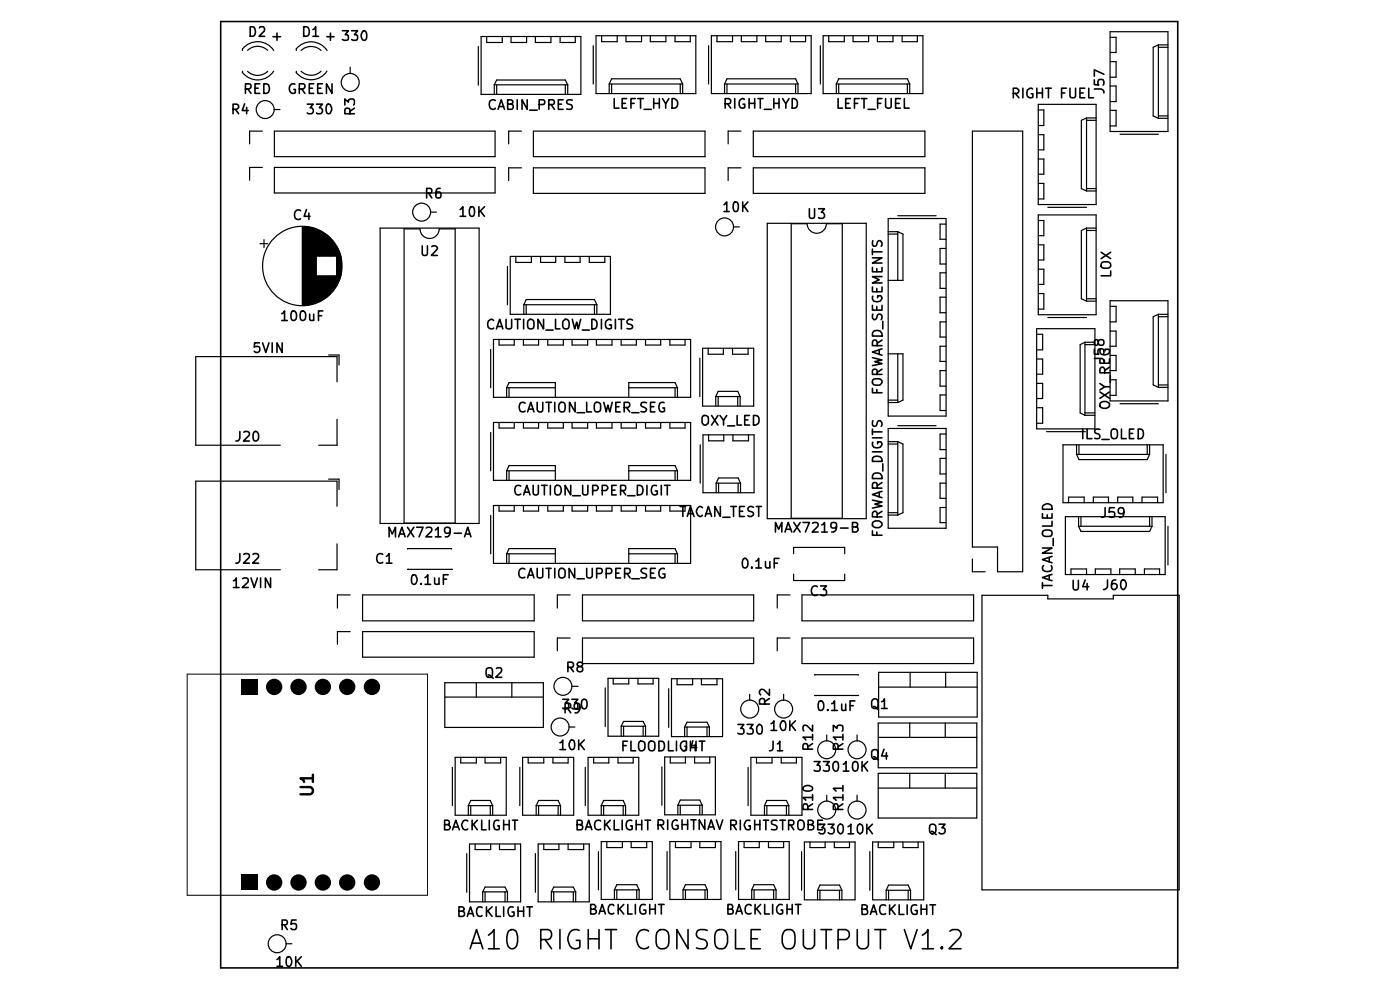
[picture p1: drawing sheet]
<svg xmlns="http://www.w3.org/2000/svg" width="297mm" height="210mm" viewBox="0 0 297 210" stroke-linecap="round" stroke-linejoin="round" font-family="sans-serif">
<g fill="none" stroke="#000" stroke-width=".34">
<path d="M46.8 4.6h203v200.7h-203zM52.1 18.9h.7a.56 .56 0 0 0 .5-.6 .56 .56 0 0 0-.5-.5h-.7v2M52.6 18.9l.7 .9M53.1 5.7h.4a1.15 1.15 0 0 1 .5 1.7l-.2 .2-.7 .1zM54.1 18.7h.7M55 5.9l.3-.2h.5a.65 .65 0 0 1 .2 .9l-1.1 1.1h1.2M55.1 17.8h-1v2h1M56 17.8a1.07 1.07 0 0 1 1.1 .6 1.07 1.07 0 0 1-.4 1.3l-.7 .1zM57.9 7.8h1.6M58.8 7v1.5M62.6 17.9a1.01 1.01 0 0 0-1.3 .7 1.01 1.01 0 0 0 .8 1.2l.6-.2v-.6h-.4M63.5 18.9h.8a.63 .63 0 0 0 .2-1l-1-.1v2"/>
<path d="M64 18.9l.7 .9M64.4 5.7h.5a1.15 1.15 0 0 1 .5 1.7l-.5 .3h-.5zM65.6 18.7h.7M66.4 6.3l.4-.3 .2-.3v2M66.4 7.7h1.2M66.5 17.8h-.9v2h.9M67.4 18.7h.7M68.4 17.8h-1v2h1M69.3 7.8h1.6M70.1 7v1.5M70.4 17.8v2l-1.1-2v2M72.6 6.5h1.3l-.7 .9 .6 .1v.9l-.2 .1-1-.1"/>
<path d="M74.6 6.5h1.3l-.7 .9 .6 .1v.9l-.3 .1-.9-.1M77.1 6.5h.3a1.38 1.38 0 0 1 0 2 1.08 1.08 0 0 1-.9-.9 1.08 1.08 0 0 1 .6-1.1zM215 19.8l.9-.1 .3-.6-.5-.4h-.7v2M215.4 19.8l.8 .9M217 18.7v2M219 18.9l-.1-.2a1.05 1.05 0 0 0-1 .9 1.05 1.05 0 0 0 .6 1.1l.6-.1v-.7h-.3M220 18.7v2M220 19.7h1.1M221.1 18.7v2M221.8 18.7h1.2M222.4 18.7v2M225.2 19.7h.7"/>
<path d="M226.2 18.7h-1v2M227 18.7v1.7l.4 .3h.6l.2-.3v-1.7M229.1 19.7h.7M230.1 18.7h-1v2h1M231 18.7v2h1M232.2 18.9h1.4a.71 .71 0 0 1 .6 .8M232.2 16.9v1l.9 .1-.2-.2v-.5a.73 .73 0 0 1 1.1-.4l.2 .4v.5l-.2 .2M234.2 15.7l-2-.9v1.4M49.4 23.2h.8l.2-.2a.48 .48 0 0 0 .1-.7l-.3-.2h-.8v2M50 23.2l.6 .9M51.9 22l-.5 1.4h1.3M52.3 22.8v1.3"/>
<path d="M65.2 22.1h1.3l-.7 .8h.4l.3 .4-.2 .7-.3 .1h-.6l-.2-.1M67.1 22.1h1.3l-.7 .8h.5l.2 .4-.2 .7-.2 .1h-.6l-.3-.1M69.3 22.3l.3-.2a.46 .46 0 0 1 .6 .4 1.32 1.32 0 0 1-.4 1.6 .46 .46 0 0 1-.5-.4l-.1-.8zM73.1 22.3v-1.3l.8 .7 .1-.5 .3-.2h.5l.3 .2a1.02 1.02 0 0 1-.1 1.1M74.2 24.1v-.8a.63 .63 0 0 0-1-.2l-.1 1h2.1M75.2 22.9l-1 .7M93.4 40h-.4a1.35 1.35 0 0 0-.5 1.8l.3 .2 .6-.1 .2-.8-.4-.4-.6 .1-.1 .3M105.1 21.3a.82 .82 0 0 0-1 0 .82 .82 0 0 0-.3 1 .81 .81 0 0 0 .3 .8 .81 .81 0 0 0 .9 0l.1-.2M105.7 23.2l.6-2 .7 2M105.8 22.6h1M107.7 22.1h.7l.3-.2v-.6l-.3-.1h-.7v2l1-.1a.69 .69 0 0 0 0-.9l-.3-.1M109.7 21.2v2"/>
<path d="M111.8 21.2v2l-1.1-2v2M112.3 23.4h1.7M114.4 22.2l1-.1 .2-.3-.1-.5-.4-.1h-.7v2M116.4 22.2l1-.1 .2-.3-.1-.5-.2-.1h-.9v2M116.9 22.2l.7 1M118.4 22.1h.7M119.5 21.2h-1.1v2h1.1M121.4 21.2a.86 .86 0 0 0-1.2 .3 .46 .46 0 0 0 .4 .6l.6 .2 .2 .5a.79 .79 0 0 1-1.2 .3M130.3 20.9v2h1M132 21.9h.7M132.9 20.9h-.9v2h.9M133.9 21.9h.6"/>
<path d="M134.8 20.9h-.9v2M135.3 20.9h1.2M135.9 20.9v2M136.6 23.2h1.6M138.7 21.9h1.2M138.7 20.9v2M139.9 20.9v2M140.5 20.9l.7 1.1 .7-1.1M141.2 22v.9M142.6 20.9a1.03 1.03 0 0 1 1.2 1 1.03 1.03 0 0 1-1.2 1zM153.8 22h.8a.56 .56 0 0 0 .4-.5 .56 .56 0 0 0-.4-.6h-.8v2M154.3 22l.7 .9"/>
<path d="M155.9 20.9v2M157.9 21.1l-.2-.2a1.05 1.05 0 0 0-.9 .9 1.05 1.05 0 0 0 .7 1.1l.5-.1v-.7h-.4M158.9 21.9h1.2M158.9 20.9v2M160.1 20.9v2M160.8 20.9h1.1M161.3 20.9v2M162.1 23.2h1.6M164.2 21.9h1.1M164.2 20.9v2M165.3 20.9v2M166 20.9l.7 1.1 .7-1.1"/>
<path d="M166.7 22v.9M168.1 20.9a1.05 1.05 0 0 1 1 .8 1.05 1.05 0 0 1-.6 1.2h-.4zM177.8 20.9v2h.9M179.4 21.9h.7M180.4 20.9h-1v2h1M181.3 21.9h.6M182.3 20.9h-1v2M182.7 20.9h1.2M183.3 20.9v2M184.1 23.2h1.6M186.2 21.9h.7M187.1 20.9h-.9v2"/>
<path d="M187.9 20.9v1.7a.67 .67 0 0 0 1.2 0v-1.7M190 21.9h.8M191 20.9h-1v2h1M191.9 20.9v2h1M63.8 44.7a.84 .84 0 0 0-1.1 0 .84 .84 0 0 0-.2 1l.2 .6a.82 .82 0 0 0 1.1 .1M65 44.4l-.5 1.5h1.3M65.5 45.2v1.4M89.6 52.2v1.6l.3 .4 .7-.2 .1-1.8M90.5 41l.9-.1 .2-.3-.1-.5-.2-.1h-.8v2M90.9 41l.7 1M91.6 52.3l.3-.1h.5l.2 .1 .2 .4-1.3 1.5h1.3M97.6 44.4l.6-.5v2"/>
<path d="M97.6 45.9h1.2M99.7 44l.3-.1a.46 .46 0 0 1 .6 .4v1.2l-.2 .3-.4 .1-.3-.2-.1-.6zM101.6 43.9v2M101.9 44.7l.9 1.2M102.8 43.9l-1.2 1.1M153.6 43.4l.6-.6v2.1M153.6 44.9h1.1M155.7 43l.5-.2a1.38 1.38 0 0 1 0 2.1 .46 .46 0 0 1-.6-.5l-.1-.8zM157.6 42.8v2.1M157.8 43.7l.9 1.2M158.7 42.8l-1.1 1.2M171.7 44.3v1.7l.3 .3h.5l.3-.3v-1.7"/>
<path d="M173.6 44.3h1.3l-.7 .7 .5 .1 .2 .4v.5l-.4 .3h-.6l-.3-.2M185.1 56.7v1h2v-1M185.1 54.7h2l-2 1.1h2M185.1 52.8v1.2M185.1 53.4h2M185.2 51.1a.86 .86 0 0 0 .2 1.1 .46 .46 0 0 0 .6-.4l.3-.7h.4l.4 .4v.5l-.2 .2M186 57v.7M187.1 58.7h-2l1.4 .6-1.4 .7h2M233.6 53.5l2 1.4M233.8 55.6a1.39 1.39 0 0 1 1.8 .4l-.1 .6a1.42 1.42 0 0 1-1.9-.1v-.5zM235.6 57.5v1h-2M235.6 53.5l-2 1.4"/>
<path d="M55 72.7h-1l-.1 1 .4-.2 .6 .1 .2 .2-.1 .7-.3 .3h-.4l-.4-.3M55.7 72.7l.7 2.1 .7-2.1M57.7 72.7v2.1M59.8 66.5l.4-.2 .2-.3v2M59.8 68h1.2M59.9 72.7v2.1l-1.1-2.1v2.1M61.9 66.1l.3-.1a1.08 1.08 0 0 1 .7 1 1.08 1.08 0 0 1-.7 1l-.3-.2-.2-.6zM63.9 66h.3a1.08 1.08 0 0 1 .7 1 1.08 1.08 0 0 1-.7 1l-.4-.2-.1-.6v-.5zM65.7 66.6l.1 1.3 .5 .1 .2-.2M66.5 66.6v1.4M67.6 67h.6M68.5 66h-.9v2"/>
<path d="M104.7 68l-.3-.3a1.05 1.05 0 0 0-.9 .9 1.05 1.05 0 0 0 .6 1.2l.6-.2M105.3 69.8l.7-2.1 .7 2.1M105.5 69.3h1M107.4 67.7v1.7l.4 .4 .6-.1 .1-.3v-1.7M109.2 67.7h1.2M109.8 67.7v2.1M111.1 67.7v2.1M112 68.1a.67 .67 0 0 1 .8-.4 .67 .67 0 0 1 .5 .7l-.1 1.1a.71 .71 0 0 1-.8 .3 .71 .71 0 0 1-.5-.7zM115.3 67.7v2.1l-1.2-2.1v2.1M115.8 70h1.5M117.9 67.7v2.1h.9M119.5 68.1l.4-.4h.4a1.34 1.34 0 0 1 0 2.1 .73 .73 0 0 1-.9-.7z"/>
<path d="M121.4 67.7l.5 2.1 .4-1.5 .4 1.5 .5-2.1M123.5 70h1.5M125.6 67.7a1.05 1.05 0 0 1 1 .9 1.05 1.05 0 0 1-.6 1.2h-.4zM127.6 67.7v2.1M129.6 67.9l-.1-.2a1.05 1.05 0 0 0-1.1 .9 1.05 1.05 0 0 0 .7 1.2l.6-.2v-.7h-.4M130.6 67.7v2.1M131.2 67.7h1.2M131.8 67.7v2.1M134.2 67.9a.73 .73 0 0 0-1.1 .1l-.1 .2a.46 .46 0 0 0 .4 .5l.7 .3 .1 .4-.4 .4-.8-.1M185.1 75.9l2 .5-1.5 .3 1.5 .4-2 .5M185.1 64.8v1h2v-1M185.1 60.9v1h2v-1"/>
<path d="M185.2 66.6l-.1 .8 .3 .4h.2a1.03 1.03 0 0 0 .6-1l.5-.2 .4 .4-.2 .8M185.2 62.8a.85 .85 0 0 0 .1 1 .85 .85 0 0 0 .9 .2l.6-.2 .3-.5-.2-.6h-.7v.5M185.3 70.3l.6-.2 .9 .2 .3 .5v.5h-2v-.5zM186 61.2v.7M186 65v.8M186.1 79.4l-.1-.9-.2-.2-.6 .1-.1 .3v.7h2M186.1 73.3v-.7l-.2-.4h-.7l-.1 .4v.7h2M186.5 74.2v1M187.1 74l-2 .7 2 .7M187.1 78.3l-1 .7M187.1 72.1l-1 .7M187.3 68.2v1.6"/>
<path d="M232.2 76l1.7 .1 .3 .7M232.2 74.1v1l.9 .1-.2-.4 .1-.6 .3-.2 .7 .1 .2 .3-.2 .8M233 72.5a.63 .63 0 0 1 1.1-.3 .63 .63 0 0 1-.3 1h-.4a.95 .95 0 0 1-.5-1l-.2-.2-.4 .1a.64 .64 0 0 0-.2 .7 .64 .64 0 0 0 .6 .4l.3-.4M233.3 76.1v.9h2.1v-.9M233.4 74.2a.73 .73 0 0 0 .4 1l.6 .1a.85 .85 0 0 0 1-.9l-.3-.3h-.7v.3M234.3 76.4v.6M234.4 79.1l-.1-1-.3-.2h-.3l-.4 .4v.8h2.1M235.4 77.9l-1 .7M235.5 79.6v1.5M50.9 91.5v1.5a.71 .71 0 0 1-.9 .6M51.7 91.7l.3-.2h.5l.3 .2 .1 .4-1.3 1.5h1.3M53.8 91.7l.4-.2a1.08 1.08 0 0 1 .7 1 1.08 1.08 0 0 1-.7 1.1l-.4-.2-.1-.6z"/>
<path d="M111.4 85.5l-.2-.1a.73 .73 0 0 0-.7 0 .73 .73 0 0 0-.4 .8v.3a.76 .76 0 0 0 .4 .8 .76 .76 0 0 0 .9-.1M111.9 87.4l.7-2.1 .7 2.1M112.2 86.8h.9M114 85.3v1.6l.4 .5 .7-.2v-1.9M115.8 85.3h1.2M116.4 85.3v2.1M117.7 85.3v2.1M118.7 85.6l.3-.3 .6 .1a1.42 1.42 0 0 1-.1 2l-.6-.1a1.37 1.37 0 0 1-.2-1.7zM122 85.3v2.1l-1.2-2.1v2.1M122.4 87.5h1.6M124.5 85.3v2.1h1M126.2 85.6l.1-.2a.82 .82 0 0 1 1 .2 1.53 1.53 0 0 1-.2 1.7h-.8a1.84 1.84 0 0 1-.1-1.7z"/>
<path d="M128.1 85.3l.5 2.1 .3-1.5 .5 1.5 .5-2.1M130.6 86.3h.7M131.6 85.3h-1v2.1h1M132.4 86.4h.9a.63 .63 0 0 0 .1-1l-1-.1v2.1M132.9 86.4l.7 1M134 87.5h1.5M137.2 85.4l-.9-.1-.2 .2-.1 .4 .3 .4a.93 .93 0 0 1 .9 .6l-.5 .5-.7-.1M138 86.3h.7M138.9 85.3h-.9v2.1h.9M140.9 85.4a.73 .73 0 0 0-.8 0 .73 .73 0 0 0-.3 .8v.3a.72 .72 0 0 0 .3 .8 .72 .72 0 0 0 .9-.1v-.7h-.4M149 88.4l.2-.2a.82 .82 0 0 1 1 .2 1.39 1.39 0 0 1-.4 1.8h-.5a1.52 1.52 0 0 1-.3-1.8zM151 88.1l1.3 2.1"/>
<path d="M152.3 88.1l-1.3 2.1M152.7 88.1l.8 1.1 .7-1.1M153.5 89.2v1M154.3 90.3h1.6M156.4 88.1v2.1h.9M158 89.1h.7M159 88.1h-1v2.1h1M159.8 88.1a1.05 1.05 0 0 1 1.3 .8 1.05 1.05 0 0 1-.7 1.3h-.6zM185.1 82.4v.9h2M185.1 91v1.2M185.1 95.8h2M185.1 92.9h2"/>
<path d="M185.1 91.6h2M185.2 80.6a1.5 1.5 0 0 1 1.9 .2 .89 .89 0 0 1-.7 .9h-.6a.72 .72 0 0 1-.6-1.1zM185.2 97.1a1.13 1.13 0 0 1 1.2-.3 1.13 1.13 0 0 1 .7 1.1h-2zM185.2 93.8a.85 .85 0 0 0 .1 .9 .85 .85 0 0 0 .9 .3l.6-.2 .3-.5-.2-.6h-.7v.4M185.2 89.2a.86 .86 0 0 0 .2 1.2 .46 .46 0 0 0 .6-.4l.3-.7 .4-.1 .4 .5v.5l-.2 .2M186 82.6v.7M187.3 98.4v1.5M229.7 91v2M230.6 91v2h1M233.3 81.4l1.1 .6-1.1 .7M233.3 91.1h-.9l-.2 .3 .2 .5a.86 .86 0 0 1 .9 .7l-.3 .4h-.8M233.3 83.1l2.1 1.4"/>
<path d="M233.6 85.3a1.27 1.27 0 0 1 1.8 .4 .73 .73 0 0 1-.7 .9h-.7l-.6-.3-.1-.6zM233.8 93.2h1.5M234.4 82h1M235.4 83.1l-2.1 1.4M235.8 91.3a.71 .71 0 0 1 .8-.3 .71 .71 0 0 1 .5 .7v.7a.68 .68 0 0 1-.7 .7 .68 .68 0 0 1-.7-.7zM237.9 91v2h1M239.6 91.9h.7M240.5 91h-.9v2h.9M241.5 91a1.02 1.02 0 0 1 1 .5 1.02 1.02 0 0 1-.1 1.2l-.2 .3h-.7zM50.9 117.4v1.5a.71 .71 0 0 1-.9 .6M51.7 117.6l.3-.2h.5l.3 .2 .1 .4-1.3 1.5h1.3M53.7 117.6l.2-.2h.5l.4 .2 .1 .4-1.3 1.5h1.3"/>
<path d="M81.2 117.6a.84 .84 0 0 0-1 0 .84 .84 0 0 0-.3 1 .78 .78 0 0 0 .4 .8 .78 .78 0 0 0 .9-.1M82 118l.5-.6v2.1M82 119.5h1.1M82.5 113.9v-2.1l.7 1.5 .7-1.5v2.1M84.6 113.9l.7-2.1 .6 2.1M84.7 113.3h1.1M86.4 111.8l1.4 2.1M87.8 111.8l-1.4 2.1M88.4 111.8h1.3l-.8 2.1M90.4 112l.3-.2h.5a.51 .51 0 0 1 .4 .4 .51 .51 0 0 1-.1 .5l-1.2 1.2h1.3M92.4 112.4l.6-.6v2.1M92.4 113.9h1.2"/>
<path d="M95.5 112.7a.62 .62 0 0 1-.6 .4 .62 .62 0 0 1-.6-.4l.1-.7a.72 .72 0 0 1 1.1 .2 1.47 1.47 0 0 1-.4 1.6l-.6 .1M96.3 113.1h1.6M98.5 113.9l.7-2.1 .7 2.1M98.8 113.3h.9M110.5 103.1l-.2-.1a.73 .73 0 0 0-.8 .1 .73 .73 0 0 0-.3 .7v.3a.76 .76 0 0 0 .4 .8 .76 .76 0 0 0 .9-.1M111.1 105l.7-2 .6 2M111.2 104.4h1M113.1 103v1.6l.4 .4h.4l.3-.4v-1.6M114.9 103h1.2M115.5 103v2M116.8 103v2M117.8 103.2l.3-.2h.6a1.24 1.24 0 0 1-.2 2l-.6-.1a1.84 1.84 0 0 1-.1-1.7z"/>
<path d="M121.1 103v2l-1.2-2v2M121.5 105.2h1.6M123.6 103v1.6l.3 .4h.5l.3-.4v-1.6M125.7 104.1l1-.1a.55 .55 0 0 0 .2-.6 .55 .55 0 0 0-.4-.4h-.8v2M127.8 104.1l.9-.1a.55 .55 0 0 0 .2-.6 .55 .55 0 0 0-.4-.4h-.7v2M129.8 104h.7M130.7 103h-.9v2h.9M131.7 104.1h.7a.63 .63 0 0 0 .2-1.1h-.9v2M132.1 104.1l.7 .9M133.2 105.2h1.5M135.2 103a1.07 1.07 0 0 1 1.2 .6 1.07 1.07 0 0 1-.4 1.3l-.8 .1zM137.2 103v2"/>
<path d="M139.3 103a.73 .73 0 0 0-.8 .1 .73 .73 0 0 0-.3 .7v.3a.76 .76 0 0 0 .4 .8 .76 .76 0 0 0 .8-.1v-.7h-.4M140.3 103v2M141 103h1.2M141.6 103v2M144.3 107.4h1.2M144.9 107.4v2.2M145.8 109.6l.7-2.2 .7 2.2M146 109h1M149 107.7l-.1-.1a.85 .85 0 0 0-.9 .1 .85 .85 0 0 0-.3 .9l.3 .6a.58 .58 0 0 0 1 .1M149.6 109.6l.7-2.2 .7 2.2M149.8 109h1M152.8 107.4v2.2l-1.2-2.2v2.2"/>
<path d="M153.3 109.7h1.6M155 107.4h1.2M155.6 107.4v2.2M156.9 108.5h.7M157.7 118.5l.3-.1a1.08 1.08 0 0 1 .7 1.1 1.08 1.08 0 0 1-.7 1l-.4-.4a1.86 1.86 0 0 1 .1-1.6zM157.9 107.4h-1v2.2h1M159.8 107.6l-.8-.2-.3 .3v.6l1.1 .4v.4l-.4 .5h-.5l-.2-.2M160.4 119h.2l.3-.6v2.1M160.4 107.4h1.1M160.9 107.4v2.2M162.4 119.1v1.1a.59 .59 0 0 0 .9 .1M163.3 119.1v1.4"/>
<path d="M164.3 119.5h.6M164.5 112.9v-2.1l.7 1.5 .7-1.5v2.1M165.3 118.4h-1v2.1M166.5 112.9l.7-2.1 .8 2.1M166.8 112.3h.9M168.4 110.8l1.4 2.1M169.8 110.8l-1.4 2.1M170.3 110.8h1.4l-.8 2.1M172.4 111l.7-.2 .4 .2 .1 .3-.1 .4-1.2 1.2h1.3M174.3 111.3l.6-.5v2.1M174.3 112.9h1.2M177.5 111.7l-.5 .3-.6-.1-.1-.2v-.5l.1-.3 .6-.1 .4 .2a1.37 1.37 0 0 1-.5 1.9h-.5"/>
<path d="M178.3 112h1.6M180.8 111.8h.7l.4-.2v-.6l-.4-.2h-.7v2.1h.8l.3-.3 .1-.4-.1-.4h-.4M185.1 112.6v.9h2M185.1 106.1l2 .4-1.5 .4 1.5 .5-2 .4M185.2 110.8a1.27 1.27 0 0 1 1.9 .2v.4a1.21 1.21 0 0 1-2 0zM185.3 100.5l.6-.2 .9 .2 .3 .5v.5h-2v-.5zM186 112.9v.6M186.1 109.6l-.1-.9-.2-.2h-.4l-.3 .4v.7h2M186.1 103.5l-.1-1-.2-.1h-.6l-.1 .4v.7h2M186.5 104.4v1M187.1 104.2l-2 .7 2 .7M187.1 108.5l-1 .6"/>
<path d="M187.1 102.4l-1 .6M221.1 116.2h2.1l-2.1 1.1h2.1M221.1 109v.9h2.1v-.9M221.2 112.7a1.64 1.64 0 0 1 1.9 0 .71 .71 0 0 1-.6 1.1h-.7a.68 .68 0 0 1-.6-.4 .68 .68 0 0 1 0-.7zM221.2 107.3a1.08 1.08 0 0 1 1.3-.4 1.08 1.08 0 0 1 .7 1.1h-2.1zM221.4 120a.68 .68 0 0 0-.2 .6 .68 .68 0 0 0 .5 .6h.4a.81 .81 0 0 0 .9-.2 .81 .81 0 0 0 0-1M222.2 109.2v.7M222.6 118.3v.9M223.2 118l-2.1 .7 2.1 .7M223.2 110.6v1h-2.1M223.4 114.2v1.5M234.4 107.7v1.5a.6 .6 0 0 1-.7 .5"/>
<path d="M236.4 107.7h-1l-.1 1 .3-.2 .7 .1 .2 .3-.1 .7-.4 .1-.7-.1M238.4 108.6l-.1 .2a.72 .72 0 0 1-1.1-.2v-.5a.62 .62 0 0 1 .6-.4 .62 .62 0 0 1 .6 .4v.8a.76 .76 0 0 1-.9 .8M49.5 123.2l.3-.1 .3-.5v2M49.5 124.6h1.2M51.5 122.8l.7-.2a.46 .46 0 0 1 .5 .6l-.1 .3-1.2 1.1h1.3M53.3 122.6l.6 2 .7-2M55.3 122.6v2M57.4 122.6v2l-1.1-2v2M87.5 122.1l.2-.2a.46 .46 0 0 1 .6 .4 .99 .99 0 0 1-.6 1.6l-.2-.1-.2-.6zM89.3 123.8v.1M90.2 122.5l.6-.6v2M90.2 123.9h1.2"/>
<path d="M92.2 122.6l.1 1.3h.5l.3-.1M93.1 122.6v1.3M94.1 122.8h.6M95.1 121.9h-1v2M111.3 120.7a.84 .84 0 0 0-1 .1 .84 .84 0 0 0-.2 .9 .78 .78 0 0 0 .4 .8 .78 .78 0 0 0 .8-.1M111.9 122.6l.7-2 .7 2M112.1 122h1M114 120.6v1.8a.72 .72 0 0 0 1.1-.1v-1.7M115.8 120.6h1.1M116.4 120.6v2M117.7 120.6v2M118.8 120.6a.71 .71 0 0 1 1.1 .6l-.1 1.1a.71 .71 0 0 1-.8 .3 .71 .71 0 0 1-.5-.7v-.7z"/>
<path d="M121.9 120.6v2l-1.2-2v2M122.4 122.8h1.5M124.5 120.6v1.7l.1 .2a.72 .72 0 0 0 1-.2v-1.7M126.6 121.7l1-.1a.69 .69 0 0 0 0-1h-1v2M128.6 121.7l1-.1a.69 .69 0 0 0 0-1h-1v2M130.6 121.6h.7M131.7 120.6h-1.1v2h1.1M132.5 121.7l1-.1a.69 .69 0 0 0 0-1h-1v2M133 121.7l.7 .9M134 122.8h1.6M137.2 120.6h-.8l-.4 .4a1.02 1.02 0 0 0 1 .7l.2 .3-.2 .5h-1M138 121.6h.7"/>
<path d="M139 120.6h-1v2h1M141 120.6a1.01 1.01 0 0 0-1.3 .8 1.01 1.01 0 0 0 .8 1.2l.6-.2v-.7h-.5M159.5 120.3v.2M160.4 120.5h1.1M173.4 124.5a.84 .84 0 0 0-1 0 .84 .84 0 0 0-.3 1 .78 .78 0 0 0 .4 .7 .78 .78 0 0 0 .9 0M174.1 124.3h1.2l-.6 .7a.49 .49 0 0 1 .6 .5v.7a.97 .97 0 0 1-1.2 0M221.1 123.6v1.2M221.1 124.2h2.1M222.6 122v1M223.2 121.8l-2.1 .7 2.1 .7M227.7 123.1v1.6l.3 .4 .7-.1 .1-1.9M230.2 123l-.5 1.5h1.3"/>
<path d="M230.6 123.8v1.3M234.9 123v1.5l-.3 .4-.5 .1M236.7 123a.67 .67 0 0 0-.8 .4l-.1 1.2 .3 .4h.5l.4-.4v-.5a.72 .72 0 0 0-1-.2l-.2 .2M237.9 123.2l.3-.2a1.08 1.08 0 0 1 .8 1 1.08 1.08 0 0 1-.8 1 1.27 1.27 0 0 1-.3-1.8zM103.2 141.9a.78 .78 0 0 1 1.2 0 1.52 1.52 0 0 1-.3 1.8 .73 .73 0 0 1-1-.7zM103.5 143.2a.82 .82 0 0 1 .9 .6h.2M105.3 141.8l.3-.2h.5l.2 .2 .1 .4-1.2 1.5h1.2M118.8 157.6l.4-.3 .2-.3v2M118.8 159h1.2M119.4 148.3h1.2l-.6 .8a.49 .49 0 0 1 .6 .4v.7a.97 .97 0 0 1-1.2 0M119.9 150.2l1-.1 .2-.2-.1-.6-.4-.1h-.7v2M120.4 150.2l.7 1"/>
<path d="M120.5 141.6h.7a.49 .49 0 0 0 .5-.7l-.2-.4h-1v2M121 157.1l.2-.1a.46 .46 0 0 1 .6 .4v1.3l-.4 .3a1.11 1.11 0 0 1-.4-1.9zM121 141.6l.7 .9M121.3 148.3h1.3l-.7 .8a.49 .49 0 0 1 .7 .4l-.1 .7a1.02 1.02 0 0 1-1.1 .1l-.1-.1M122.8 157v2M122.8 141.4l-.4-.5a.61 .61 0 0 1 .7-.5 .61 .61 0 0 1 .5 .6 .67 .67 0 0 1-.8 .4l-.3 .2-.1 .6a.67 .67 0 0 0 1.2 0l-.1-.6-.3-.2M123 150l-.1 .2a.61 .61 0 0 1-.6 .3 .61 .61 0 0 1-.5-.5l.1-.7a.72 .72 0 0 1 1.1 .2 1.37 1.37 0 0 1-.6 1.7h-.4M123.1 157.9l.8 1.1M123.5 148.5l.5-.2a1.07 1.07 0 0 1 .5 1.6l-.1 .3-.5 .2a1.23 1.23 0 0 1-.5-1.7zM123.9 157l-1.1 1.2M132.2 158.2h.6M133.1 157.2h-.9v2.1"/>
<path d="M133.9 157.2v2.1h1M135.5 157.5l.2-.2a.82 .82 0 0 1 1 .2 1.39 1.39 0 0 1-.4 1.8l-.6-.1a1.84 1.84 0 0 1-.2-1.7zM137.7 157.5a.71 .71 0 0 1 .8-.3 .71 .71 0 0 1 .4 .7v.7a.68 .68 0 0 1-.6 .7 .68 .68 0 0 1-.7-.7zM139.8 157.2a1.03 1.03 0 0 1 1.1 .5 1.03 1.03 0 0 1-.1 1.2l-.2 .3-.8 .1zM141.8 157.2v2.1h1M143.5 157.2v2.1M145.5 157.3a.94 .94 0 0 0-1.1 .4 .94 .94 0 0 0 .2 1.2 .63 .63 0 0 0 1 .2v-.8h-.3M145.6 157.2l-.1 1.7-.1 .3-.5 .1M146.5 158.2h1.2M146.5 157.2v2.1M147 157.1l-.4 1.5h1.2M147.5 157.9v1.4"/>
<path d="M147.7 157.2v2.1M148.3 157.2h1.2M148.9 157.2v2.1M156.5 153.7h1.3l-.7 .8h.4l.3 .4v.5l-.2 .2a1.02 1.02 0 0 1-1.1-.1M158.5 153.7h1.3l-.7 .8a.52 .52 0 0 1 .7 .4l-.1 .6a.97 .97 0 0 1-1.2 0M161 153.7h.2a1.41 1.41 0 0 1 .3 1.9l-.5 .1a1.23 1.23 0 0 1 0-2zM162.2 149.3v-.8a.53 .53 0 0 0-.8-.3l-.3 .3v.8h2.1M163.2 146.2v1.3l-1.2-1.2-.3-.1-.3 .1-.3 .3v.5l.3 .3M163.2 148.2l-1 .6M163.6 153.5l.2-.1 .4-.5v2M163.6 154.9h1.2M164 157.2v1.5a.6 .6 0 0 1-.8 .6"/>
<path d="M164.9 157.8l.5-.6v2.1M164.9 159.3h1.1M165.9 153l.3-.1a1.23 1.23 0 0 1 .4 1.7l-.4 .3-.4-.1a1.41 1.41 0 0 1 .1-1.8zM167.6 152.9v2M167.9 153.8l.8 1.1M168.7 152.9l-1.1 1.2M171.4 158.9l-.1-1-.3-.2-.5 .1-.2 .4v.7h2.1M172.4 156.4h-2.1l.6 .6M172.4 153.8v1.3l-1.5-1.3a.46 .46 0 0 0-.6 .5l.2 .7M172.4 157.7l-1 .7M172.4 155.8v1.2M173.7 148.8l.4-.1a1.08 1.08 0 0 1 .7 1 1.08 1.08 0 0 1-.7 1l-.4-.2-.1-.6z"/>
<path d="M175.6 150.5v.2M176.4 149.3l.3-.1 .3-.5v2M176.4 150.7h1.2M176.8 155.1v-1.3l.7 .7a.49 .49 0 0 1 .5-.7l.6 .1a1.02 1.02 0 0 1 .1 1.1l-.1 .1M177.8 158.9l-.1-1-.2-.2-.5 .1-.2 .4v.7h2M178.6 149.3v1.1a.49 .49 0 0 0 .8 .1M178.8 156.4h-2l.6 .6M178.8 155.8v1.2M178.8 157.7l-1 .7M179.4 149.3v1.4M180.3 149.7h.7M181.4 148.7h-1.1v2"/>
<path d="M185 159.3a.78 .78 0 0 1 1.2 0 1.52 1.52 0 0 1-.4 1.7 .73 .73 0 0 1-.9-.6zM185 148.6a.72 .72 0 0 1 1-.3 1.42 1.42 0 0 1-.2 2 .73 .73 0 0 1-.9-.7zM185.3 149.9h.4l.6 .6M187 148.8h.3l.3-.6v2.1M187 150.3h1.2M187.5 158.9l-.5 1.5h1.3M188 159.7v1.3M94.3 174.9h.7l.2-.2 .1-.4-.1-.2-.9-.1v2h.8l.2-.2a.53 .53 0 0 0 .2-.5 .53 .53 0 0 0-.5-.4M96 176l.7-2 .7 2M96.3 175.4h.9M99.2 174.2l-.1-.1a.68 .68 0 0 0-1 .4 .88 .88 0 0 0 0 1.1 .88 .88 0 0 0 1.1 .2M100.2 174v2"/>
<path d="M100.4 174.8l.9 1.2M101.3 174l-1.1 1.2M102.2 174v2h.9M103.8 174v2M105.8 174.1a.73 .73 0 0 0-.8 0 .73 .73 0 0 0-.3 .7v.4a.72 .72 0 0 0 .4 .7 .72 .72 0 0 0 .8-.1v-.6h-.3M106.8 174v2M106.8 174.9h1.2M108 174v2M108.7 174h1.1M109.2 174v2M122.4 174.9h.7a.47 .47 0 0 0 .4-.4 .47 .47 0 0 0-.4-.5h-.7v2h.9a.52 .52 0 0 0 .3-.7l-.2-.3-.3-.1M124.2 176l.7-2 .7 2"/>
<path d="M124.4 175.4h1M127.4 174.2a.84 .84 0 0 0-1 0 .84 .84 0 0 0-.2 1 .78 .78 0 0 0 .4 .7 .78 .78 0 0 0 .8-.1M128.3 174v2M128.6 174.8l.9 1.2M129.5 174l-1.2 1.2M130.3 174v2h1M132 174v2M134 174.1a.87 .87 0 0 0-.9 .1 .87 .87 0 0 0-.3 1 .78 .78 0 0 0 .5 .7 .78 .78 0 0 0 .8-.1v-.6h-.3M135 174.9h1.1M135 174v2M136.1 174v2M136.8 174h1.2"/>
<path d="M137.4 174v2M139.6 175h.8a.56 .56 0 0 0 .4-.5 .56 .56 0 0 0-.4-.6h-.8v2M140.1 175l.7 .9M141.6 173.9v2M143.7 174.1l-.2-.2a1.05 1.05 0 0 0-.9 .9 1.05 1.05 0 0 0 .7 1.1l.5-.1v-.7h-.4M144.7 174.9h1.2M144.7 173.9v2M145.9 173.9v2M146.6 173.9h1.1M147.1 173.9v2M149.5 173.9v2l-1.2-2v2M150.2 175.9l.7-2 .7 2"/>
<path d="M150.4 175.4h1M152 173.9l.7 2 .6-2M155 175l1-.1 .2-.2-.1-.5-.3-.2h-.8v2M155.5 175l.7 1M157.1 174v2M159.1 174.1a.7 .7 0 0 0-1 .4 .88 .88 0 0 0-.1 1.1 .88 .88 0 0 0 1.2 .2v-.6h-.4M160.1 174v2M160.1 174.9h1.1M161.2 174v2M162 174h1.1M162.5 174v2M164.8 174.1a1.02 1.02 0 0 0-1.1 .1v.1a.46 .46 0 0 0 .4 .6l.3 .1 .4 .4a.46 .46 0 0 1-.4 .6l-.7-.1"/>
<path d="M165.4 174h1.2M166 174v2M167.3 175l.9-.1 .2-.2-.1-.5-.2-.2h-.8v2M167.7 175l.7 1M169.3 174.2l.4-.2 .6 .1a1.24 1.24 0 0 1-.2 1.9l-.6-.1a1.84 1.84 0 0 1-.2-1.7zM170.4 167a1.17 1.17 0 0 1 2 .3 1.27 1.27 0 0 1-1.9 .3l-.2-.3zM171.4 171.7v-.8l-.2-.3h-.7l-.2 .3v.8h2.1M171.4 174.9h.7l.4-.3v-.3l-.2-.2-.9-.1v2h.8l.3-.2a.59 .59 0 0 0-.4-.9M172.4 169.2h-2.1l.6 .6M172.4 168.6v1.2M172.4 170.5l-1 .7M172.7 161.5h1.3l-.7 .8 .6 .2 .1 .6-.2 .4a1.02 1.02 0 0 1-1.1-.1"/>
<path d="M173.5 174.9h.7M173.7 174.8h1.3l-.7 .8 .6 .2v.8l-.2 .3h-.6l-.4-.3M174.5 174h-1v2h1M174.7 161.5h1.2l-.6 .8 .5 .2 .1 .6-.1 .4a1.02 1.02 0 0 1-1.1-.1M175.7 174.8h1.3l-.7 .8 .6 .2v.8l-.3 .3h-.6l-.3-.3M176.8 161.9l.4-.4 .4 .1 .2 .3 .1 .9a.62 .62 0 0 1-.7 .8l-.2-.1a1.36 1.36 0 0 1-.2-1.6zM177.8 171.7v-.8l-.2-.3h-.6l-.2 .3v.8h2M177.8 175.2l.4-.4 .4 .1a1.41 1.41 0 0 1-.2 2h-.2a1.46 1.46 0 0 1-.4-1.7zM178.8 169.2h-2l.6 .6M178.8 167.2h-2l.6 .6M178.8 170.5l-1 .7M178.8 166.6v1.2"/>
<path d="M178.8 168.6v1.2M178.9 162.1l.6-.6v2.1M178.9 163.6h1.2M179.9 175.3l.6-.5v2.1M179.9 176.9h1.2M181 161.7l.5-.2a1.07 1.07 0 0 1 .4 1.6v.3l-.5 .2a1.23 1.23 0 0 1-.5-1.7zM182 175l.5-.2a1.07 1.07 0 0 1 .5 1.6l-.6 .5a1.27 1.27 0 0 1-.4-1.9zM182.9 161.5v2.1M183.2 162.4l.9 1.2M183.9 174.8v2.1M184.1 161.5l-1.2 1.2M184.2 175.7l.9 1.2"/>
<path d="M185.1 174.8l-1.2 1.1M185.3 160.5l.4 .1 .6 .6M197.3 175.1a.71 .71 0 0 1 .8-.3 .71 .71 0 0 1 .4 .7v.7a.68 .68 0 0 1-.6 .7 .68 .68 0 0 1-.7-.7zM197.5 176.4a1.3 1.3 0 0 1 1.1 .6M199.2 174.8h1.3l-.7 .8a.52 .52 0 0 1 .7 .3v.5l-.4 .5h-.6l-.3-.3M59.9 196.2l.9-.1 .2-.3-.1-.5-.3-.1h-.7v2M60.3 196.2l.7 1M62.8 195.2h-.9l-.2 .9 .4-.2h.5l.2 .2 .1 .7-.2 .3-.6 .1-.4-.3M97.4 193.3l.8-.1 .3-.2v-.3l-.3-.3h-.8v2h.7l.4-.2a.59 .59 0 0 0-.5-.9M99.1 194.4l.7-2 .7 2M99.3 193.8h.9M102.3 192.5l-.1-.1a.73 .73 0 0 0-1 .4l-.1 .7a.85 .85 0 0 0 .8 .9l.4-.2"/>
<path d="M103.2 192.4v2M103.5 193.2l.9 1.2M103.6 198.4l.8-.6 .4-.6v4M104.4 192.4l-1.2 1.1M105.2 192.4v2h1M106.8 192.4v2M107.9 197.5a1.02 1.02 0 0 1 1-.3 1.02 1.02 0 0 1 .7 .7 3.3 3.3 0 0 1-.4 3.2 .97 .97 0 0 1-1.5-.6 4.1 4.1 0 0 1 .2-3zM108.9 192.4a.73 .73 0 0 0-1 .4l-.1 .7a.85 .85 0 0 0 .8 .9l.4-.2v-.7h-.4M109.9 192.4v2M109.9 193.3h1.2M111.1 192.4v2M111.8 192.4h1.1"/>
<path d="M112.3 192.4v2M114.7 199.3h1.5a1.1 1.1 0 0 0 .8-1.1 1.1 1.1 0 0 0-.8-1h-1.5v4M115.7 199.3l1.3 1.9M118.8 197.2v4M122.8 197.4a1.61 1.61 0 0 0-2.3 1.5 2.86 2.86 0 0 0 .8 2.2 1.35 1.35 0 0 0 1.7-.3v-1.3h-.7M124.8 197.2v4M124.8 199.1h2.3M125.3 192.9l.9-.1 .2-.4-.2-.5h-.9v2h.8l.3-.2 .1-.5-.5-.3M127.1 193.9l.7-2 .6 2M127.1 197.2v4M127.3 193.3h.9M128.4 197.2h2.4"/>
<path d="M129.6 197.2v4M130.2 192.1l-.1-.2a.7 .7 0 0 0-1 .5v1.1a.7 .7 0 0 0 1.1 .2M131.1 191.9v2M131.4 192.8l.9 1.1M132.3 191.9l-1.2 1.1M133.2 191.9v2h.9M134.8 191.9v2M136.9 191.9a.99 .99 0 0 0-1.1 .4 .99 .99 0 0 0 0 1.2 .77 .77 0 0 0 1.2 .2v-.7h-.4M137.6 197.5a1.44 1.44 0 0 0-2.3 .6 2.43 2.43 0 0 0 .6 3 1.35 1.35 0 0 0 1.7-.3M137.8 191.9v2M137.8 192.9h1.2M139 191.9v2"/>
<path d="M139.4 197.8a1.38 1.38 0 0 1 1.5-.6 1.38 1.38 0 0 1 1 1.3v1.4a1.36 1.36 0 0 1-1.4 1.4 1.36 1.36 0 0 1-1.3-1.4v-1.4zM139.7 191.9h1.2M140.3 191.9v2M146 197.2v4l-2.4-4v4M150 197.4a1.8 1.8 0 0 0-2.1 .1 1.03 1.03 0 0 0 .6 1.6l.8 .2a1 1 0 0 1 .7 1 1 1 0 0 1-.7 .9l-1.6-.1M152.1 197.4a1.43 1.43 0 0 1 2.2 1.1v1.4l-.2 .8a1.32 1.32 0 0 1-1.5 .5 1.32 1.32 0 0 1-1-1.3v-1.4l.2-.7zM154.4 192.9l.9-.1 .1-.4-.1-.5h-.9v2h.8l.3-.4v-.3l-.4-.3M156 197.2v4h2M156.1 193.9l.7-2 .7 2M156.4 193.3h.9M159.3 192.1a.68 .68 0 0 0-.6-.2 .68 .68 0 0 0-.5 .5l-.1 .4a.82 .82 0 0 0 .3 .9 .82 .82 0 0 0 .9 0M159.3 199.1h1.4"/>
<path d="M160.2 191.9v2M160.5 192.8l.9 1.1M161.3 197.2h-2v4h2M161.4 191.9l-1.2 1.1M162.2 191.9v2h1M163.9 191.9v2M165.9 191.9a.81 .81 0 0 0-.8 .1 .81 .81 0 0 0-.3 .8 .82 .82 0 0 0 .2 .9 .82 .82 0 0 0 1 0v-.7h-.3M166.5 197.4a1.35 1.35 0 0 1 1.5-.1 1.35 1.35 0 0 1 .7 1.2v1.4l-.2 .8a1.38 1.38 0 0 1-1.6 .5 1.38 1.38 0 0 1-1-1.3v-1.4l.3-.7zM167 192.9h1.1M167 191.9v2M168.1 191.9v2M168.7 191.9h1.2"/>
<path d="M169.3 191.9v2M170.4 197.2v3.3l.5 .6 .3 .1h.8l.4-.1 .4-.6v-3.3M174.2 197.2h2.2M175.3 197.2v4M177.8 199.3h1.6a1.1 1.1 0 0 0 .8-1.1 1.1 1.1 0 0 0-.8-1h-1.6v4M181.9 197.2v3.3l.4 .6 .4 .1h.8l.3-.1 .4-.6v-3.3M182.9 192.9h.7l.3-.2v-.6l-.3-.2h-.7v2.1h.7a.49 .49 0 0 0 .5-.7l-.2-.3-.3-.1M184.7 194l.6-2.1 .7 2.1M184.8 193.4h1M185.6 197.2h2.4M186.8 197.2v4M187.9 192.1a.83 .83 0 0 0-1.1 0 .83 .83 0 0 0-.2 1 .76 .76 0 0 0 .4 .8 .76 .76 0 0 0 .9-.1"/>
<path d="M188.7 191.9v2.1M189 192.8l.9 1.2M189.9 191.9l-1.2 1.2M190.8 191.9v2.1h1M191.9 197.2l1.3 4 1.4-4M192.4 191.9v2.1M194.5 192a.85 .85 0 0 0-1 .1 .85 .85 0 0 0-.2 1 .76 .76 0 0 0 .4 .8 .76 .76 0 0 0 .9-.1v-.7h-.5M195.4 192.9h1.2M195.4 191.9v2.1M195.7 198.4l.8-.6 .3-.6v4M196.6 191.9v2.1M197.3 191.9h1.2"/>
<path d="M197.9 191.9v2.1M201.5 197.5l.6-.3h1a1.06 1.06 0 0 1 .5 1.7l-2.3 2.3h2.6M58.8 203.5l.5-.6v2.1M58.8 205h1.1M60.9 203.1l.3-.2a1.08 1.08 0 0 1 .7 1.1 1.08 1.08 0 0 1-.7 1l-.3-.2-.2-.6zM62.7 202.9v2.1M63 203.8l.9 1.2M63.9 202.9l-1.2 1.2M99.7 201.2l1.4-4 1.3 4M100.1 200.1h1.9M103.6 201.2h2.3M195.7 201.2h2.3"/>
<path d="M199.8 200.8l.2 .3-.2 .1-.2-.1 .2-.3v.4"/>
</g>
<g fill="none" stroke="#000" stroke-width=".25">
<path d="M51.4 15.1v.3M52.5 10.7a3.1 3.1 0 0 1 4.3 0M56.8 15.1a3.1 3.1 0 0 1-4.3 0M58 15.1a4 4 0 0 1-6.5 .3M58.1 10.7a4.1 4.1 0 0 0-6.6-.3l-.1 .3M62.9 10.7l-.1-.3a4 4 0 0 1 6.6 .3M62.9 15.1v.3M63.9 10.7a3.1 3.1 0 0 1 4.2 0M68.1 15.1a3.1 3.1 0 0 1-4.2 0M69.4 15.1a4 4 0 0 1-6.5 .3M74.3 14.3v1.2M101.5 9.9v8.2"/>
<path d="M102.1 7.7h21.1v12.3h-21.1zM103.2 7.7v1.3h3.4v-1.3M104.9 18l.5-1h14.5l.5 1M104.9 18v2M104.9 18h15.5M105.4 18v2M108.4 7.7v1.3h3.3v-1.3M113.6 7.7v1.3h3.3v-1.3M118.8 7.7v1.3h3.2v-1.3M119.9 18v2M120.4 18v2M125.9 9.7v8.1"/>
<path d="M126.4 7.6h21.2v12.3h-21.2zM127.6 7.6v1.2h3.3v-1.2M129.2 17.8h15.6M129.2 17.8l.5-1.1h14.6l.5 1.1M129.2 17.8v2.1M129.7 17.8v2.1M132.8 7.6v1.2h3.3v-1.2M138 7.6v1.2h3.3v-1.2M143.2 7.6v1.2h3.2v-1.2M144.3 17.8v2.1M144.8 17.8v2.1M150.3 9.7v8.1"/>
<path d="M150.9 7.6h21.2v12.3h-21.2zM152.1 7.6v1.2h3.3v-1.2M153.7 17.8h15.6M153.7 17.8l.5-1.1h14.6l.5 1.1M153.7 17.8v2.1M154.2 17.8v2.1M157.3 7.6v1.2h3.3v-1.2M162.4 7.6v1.2h3.3v-1.2M167.7 7.6v1.2h3.2v-1.2M168.8 17.8v2.1M169.3 17.8v2.1M174 9.7v8.1"/>
<path d="M174.6 7.6h21.2v12.3h-21.2zM175.8 7.6v1.2h3.3v-1.2M177.4 17.8h15.6M177.4 17.8l.5-1.1h14.6l.5 1.1M177.4 17.8v2.1M177.9 17.8v2.1M181 7.6v1.2h3.3v-1.2M186.1 7.6v1.2h3.3v-1.2M191.4 7.6v1.2h3.2v-1.2M192.5 17.8v2.1M193 17.8v2.1M235.5 13.1h1.3v3.3h-1.3"/>
<path d="M235.5 18.2h1.3v3.3h-1.3M235.5 7.9h1.3v3.2h-1.3M235.5 6.7h12.3v21.2h-12.3zM245.7 9.5l-1.1 .5v14.6l1.1 .5M245.7 9.5h2.1M245.7 9.5v15.6M245.7 10h2.1M55.7 27.8h-2.7v2.7M55.7 35.5h-2.7v2.7M58.1 23.2h1.3M58.2 27.8h46.8v5.4h-46.8zM58.2 35.5h46.8v5.4h-46.8z"/>
<path d="M110.6 27.8h-2.7v2.7M110.6 35.6h-2.7v2.7M113.2 27.8h36.4v5.4h-36.4zM113.2 35.6h36.4v5.4h-36.4zM157.2 27.8h-2.7v2.7M157.2 35.6h-2.7v2.7M159.8 27.8h36.4v5.4h-36.4zM159.8 35.6h36.4v5.4h-36.4zM206.3 27.8h10.7v93.5h-5.4v-5.3h-5.3zM220.3 23.3h1.1v3.3h-1.1M220.3 28.6h1.1v3.2h-1.1M220.3 33.7h1.1v3.3h-1.1"/>
<path d="M220.3 38.9h1.1v3.3h-1.1M220.3 22.1h12.2v21.3h-12.2zM230.5 25l-1.1 .5v14.5l1.1 .5M230.5 25v15.5M230.5 25h2M230.5 25.5h2M235.5 23.4h1.3v3.3h-1.3M237.6 28.5h8.1M245.7 24.6h2.1M245.7 25.1h2.1M55.2 51.7h1.6M56 50.8v1.7"/>
<path d="M64.1 48v16.7M64.2 48v16.7M64.3 48v16.7M64.4 48.1v16.6M64.5 48.1v16.6M64.6 48.1v16.6M64.7 48.1v16.6M64.8 48.1v16.6M64.9 48.1v16.6M65 48.1v16.6M65.1 48.1v16.6M65.1 48.1v16.5"/>
<path d="M65.2 48.1v16.5M65.3 48.1v16.5M65.4 48.2v16.4M65.5 48.2v16.4M65.6 48.2v16.4M65.7 48.2v16.4M65.8 48.3v16.3M65.9 48.3v16.3M66 48.3v16.3M66.1 48.3v16.2M66.2 48.3v16.2M66.2 48.4v16.1"/>
<path d="M66.3 48.4v16.1M66.4 48.4v16M66.5 48.4v16M66.6 48.5v15.9M66.7 48.5v15.8M66.8 48.5v15.8M66.8 48.6v15.7M66.9 48.6v15.7M67 48.6v15.6M67.1 48.6v15.6M67.2 48.6v5.7M67.2 58.5v5.6"/>
<path d="M67.3 48.6v5.7M67.3 58.5v5.6M67.3 48.7v5.6M67.4 48.7v5.6M67.4 58.5v5.5M67.5 48.8v5.5M67.5 58.5v5.5M67.6 48.8v5.5M67.6 58.5v5.5M67.7 48.9v5.4M67.7 58.5v5.5M67.8 48.9v5.4"/>
<path d="M67.8 58.5v5.5M67.9 48.9v5.4M67.9 58.5v5.4M67.9 49v5.3M67.9 58.5v5.3M68 49.1v5.2M68 58.5v5.3M68.1 49.1v5.2M68.1 58.5v5.2M68.2 49.1v5.2M68.2 58.5v5.2M68.3 49.1v5.2"/>
<path d="M68.3 58.5v5.1M68.4 49.2v5.1M68.4 58.5v5.1M68.5 49.3v5M68.5 58.5v5M68.6 49.4v4.9M68.6 58.5v5M68.7 49.4v4.9M68.7 58.5v4.9M68.8 49.5v4.8M68.8 58.5v4.9M68.9 49.6v4.7"/>
<path d="M68.9 58.5v4.8M69 49.6v4.7M69 58.5v4.7M69 49.7v4.6M69.1 49.7v4.6M69.1 58.5v4.6M69.2 49.7v4.6M69.2 58.5v4.5M69.3 49.8v4.5M69.3 58.5v4.4M69.4 49.9v4.4M69.4 58.5v4.4"/>
<path d="M69.5 50v4.3M69.5 58.5v4.4M69.6 50.1v4.2M69.6 58.5v4.3M69.6 58.5v4.2M69.7 50.2v4.1M69.7 58.5v4.1M69.8 50.2v4.1M69.8 58.5v4.1M69.9 50.3v4M69.9 58.5v4M70 50.4v3.9"/>
<path d="M70 58.5v3.9M70.1 50.5v3.8M70.1 58.5v3.9M70.1 50.7v3.6M70.1 58.5v3.7M70.2 50.8v3.5M70.2 58.5v3.6M70.3 50.8v3.5M70.3 58.5v3.5M70.4 50.9v3.4M70.4 58.5v3.4M70.5 51v3.3"/>
<path d="M70.5 58.5v3.3M70.6 51.1v3.2M70.6 58.5v3.3M70.7 51.2v3.1M70.7 58.5v3.1M70.7 51.3v3M70.7 58.5v3M70.8 51.4v2.9M70.8 58.5v2.9M70.9 51.5v2.8M70.9 58.5v2.8M71 51.6v2.7"/>
<path d="M71 58.5v2.7M71.1 51.8v2.5M71.1 58.5v2.6M71.2 51.9v2.4M71.2 58.5v2.4M71.2 52v2.3M71.2 58.5v2.3M71.3 52.1v2.2M71.3 58.5v2.2M71.4 52.3v8.3M71.5 52.4v8M71.6 52.5v7.7"/>
<path d="M71.7 52.7v7.4M71.8 52.9v7M71.8 53v6.7M71.9 53.2v6.4M72 53.5v5.9M72.1 53.6v5.5M72.2 53.9v5M72.3 54.1v4.5M72.3 54.5v3.9M72.4 55.3v2.2M80.6 48.4h21v62.6h-21zM85.7 48.6h3.4a2.03 2.03 0 0 0 2 2 2.03 2.03 0 0 0 2.1-2h3.4v62.4h-10.9z"/>
<path d="M91.3 45h1.3M107.7 56.5v8.1M108.2 54.4h21.3v12.3h-21.3zM109.4 54.4v1.3h3.3v-1.3M114.7 54.4v1.3h3.2v-1.3M119.8 54.4v1.3h3.3v-1.3M125 54.4v1.3h3.3v-1.3M155.6 48.1h1.2M162.8 47.4h21v62.6h-21zM167.8 47.5h3.4a2.03 2.03 0 0 0 2.1 2 2.03 2.03 0 0 0 2-2h3.4v62.4h-10.9zM188.4 46.4h12.3v41.9h-12.3zM188.4 49.1h2.1"/>
<path d="M188.4 49.7h2.1M190.5 45.8h8.1M190.5 49.1v10.4M190.5 49.1l1.1 .6v9.8h-3.2M200.7 47.5h-1.3v3.3h1.3M200.7 52.7h-1.3v3.3h1.3M200.7 57.9h-1.3v3.3h1.3M220.3 46.8h1.1v3.2h-1.1M220.3 51.9h1.1v3.3h-1.1M220.3 57.1h1.1v3.2h-1.1M220.3 45.6h12.2v21.2h-12.2zM222.3 44h8.2"/>
<path d="M230.5 48.4l-1.1 .5v14.5l1.1 .5M230.5 48.4v15.5M230.5 40h2M230.5 40.5h2M230.5 48.9h2M230.5 48.4h2M69.7 75.3h2.2v2.1M104.1 74.1v8.2M104.7 72h41.8v12.3h-41.8zM105.9 72v1.2h3.2v-1.2M111 72v1.2h3.3v-1.2M111.1 64.6l.5-1.1h14.5l.5 1.1"/>
<path d="M111.1 64.6h15.5M111.1 64.6v2.1M111.6 64.6v2.1M116.2 72v1.2h3.3v-1.2M121.4 72v1.2h3.3v-1.2M126.1 64.6v2.1M126.5 72v1.2h3.3v-1.2M126.6 64.6v2.1M131.8 72v1.2h3.2v-1.2M136.9 72v1.2h3.3v-1.2M142.1 72v1.2h3.2v-1.2M148.5 76v8.1"/>
<path d="M149.1 73.9h10.8v12.2h-10.8zM150.2 73.9v1.2h3.3v-1.2M155.4 73.9v1.2h3.3v-1.2M188.4 75.1h3.2v9.8l-1.1 .5M190.5 75.1v10.3M200.7 63h-1.3v3.3h1.3M200.7 68.3h-1.3v3.2h1.3M200.7 73.4h-1.3v3.3h1.3M200.7 78.6h-1.3v3.3h1.3M219.9 69.7h12.4v21.3h-12.4zM219.9 70.9h1.3v3.3h-1.3M219.9 76.2h1.3v3.2h-1.3"/>
<path d="M220.3 62.3h1.1v3.3h-1.1M222.3 67.3h8.2M230.2 72.6l-1.1 .5v14.5l1.1 .5M230.2 72.6h2.1M230.2 72.6v15.5M230.2 73.1h2.1M230.5 63.4h2M230.5 63.9h2M235.5 75.4h1.3v3.2h-1.3M235.5 65h1.3v3.3h-1.3M235.5 70.2h1.3v3.2h-1.3M235.5 63.8h12.3v21.2h-12.3z"/>
<path d="M245.7 66.7l-1.1 .5v14.5l1.1 .5M245.7 66.7v15.5M245.7 66.7h2.1M245.7 67.2h2.1M71.5 81v-5.4h-30v18.8h18M71.5 88.9v5.5h-3.9M104.1 91.7v8.2M104.7 89.6h41.8v12.3h-41.8zM105.9 89.6v1.2h3.2v-1.2M107.5 99.9h10.3M107.5 82.3v2M107.5 99.9v2"/>
<path d="M107.5 99.9l.5-1.1h9.8v3.1M107.5 82.3l.5-1.1h9.8v3.1M107.5 82.3h10.3M108 82.3v2M108 99.9v2M111 89.6v1.2h3.3v-1.2M116.2 89.6v1.2h3.3v-1.2M121.4 89.6v1.2h3.3v-1.2M126.5 89.6v1.2h3.3v-1.2M131.8 89.6v1.2h3.2v-1.2M133.4 99.9h10.3M133.4 82.3h10.3"/>
<path d="M136.9 89.6v1.2h3.3v-1.2M142.1 89.6v1.2h3.2v-1.2M143.2 82.3v2M143.2 99.9v2M143.7 99.9l-.5-1.1h-9.8v3.1M143.7 82.3v2M143.7 99.9v2M143.7 82.3l-.5-1.1h-9.8v3.1M148.5 94.4v8.1M149.1 92.2h10.9v12.3h-10.9zM150.3 92.2v1.3h3.2v-1.3M151.8 84.1h5.2"/>
<path d="M151.8 84.1l.6-1.1h4.1l.5 1.1M151.8 84.1v2M152.4 84.1v2M155.5 92.2v1.3h3.3v-1.3M156.5 84.1v2M157 84.1v2M188.4 90.9h12.3v21.2h-12.3zM188.4 84.9h2.1M188.4 85.4h2.1M188.4 93.7h2.1M188.4 94.2h2.1M190.5 93.7v15.6"/>
<path d="M190.5 93.7l1.1 .5v14.6l-1.1 .5M190.5 90.3h8.1M200.7 83.8h-1.3v3.3h1.3M200.7 92.1h-1.3v3.3h1.3M200.7 97.2h-1.3v3.3h1.3M219.9 81.3h1.3v3.2h-1.3M219.9 86.5h1.3v3.3h-1.3M222 91.6h8.2M225.5 94.4h21.3v12.2h-21.3zM228.4 94.4v2M228.4 96.4l.5 1.1h14.5l.5-1.1M228.4 96.4h15.5"/>
<path d="M228.9 94.4v2M230.2 87.6h2.1M230.2 88.1h2.1M235.5 80.6h1.3v3.3h-1.3M237.6 85.6h8.1M243.4 94.4v2M243.9 94.4v2M245.7 81.7h2.1M245.7 82.2h2.1M247.4 96.4v8.1M69.7 101.6h2.2v2.2M71.5 107.4v-5.3h-30v18.8h18"/>
<path d="M71.5 115.4v5.5h-3.9M86.5 116.5h9.3M104.1 109.3v8.2M104.7 107.2h41.8v12.3h-41.8zM105.9 107.2v1.2h3.2v-1.2M107.5 117.5v2M107.5 117.5l.5-1.1h9.8v3.1M107.5 117.5h10.3M108 117.5v2M111 107.2v1.2h3.3v-1.2M116.2 107.2v1.2h3.3v-1.2M121.4 107.2v1.2h3.3v-1.2"/>
<path d="M126.5 107.2v1.2h3.3v-1.2M131.8 107.2v1.2h3.2v-1.2M133.4 117.5h10.3M136.9 107.2v1.2h3.3v-1.2M142.1 107.2v1.2h3.2v-1.2M143.2 117.5v2M143.7 117.5v2M143.7 117.5l-.5-1.1h-9.8v3.1M151.9 102.5l.5-1.1h4.2l.5 1.1M151.9 102.5h5.2M151.9 102.5v2M152.4 102.5v2"/>
<path d="M156.6 102.5v2M157.1 102.5v2M168.4 117.5v-1.4h10.8v1.4M188.4 109.3h2.1M188.4 108.8h2.1M200.7 102.5h-1.3v3.2h1.3M200.7 107.7h-1.3v3.2h1.3M206.3 118.6v2.7h2.7M226 109.6h21.2v12.3h-21.2zM226.7 106.6v-1.2h3.3v1.2M228.8 109.6v2M228.8 111.6l.5 1.1h14.6l.5-1.1"/>
<path d="M228.8 111.6h15.6M229.3 109.6v2M231.9 106.6v-1.2h3.3v1.2M237.1 106.6v-1.2h3.2v1.2M242.3 106.6v-1.2h3.3v1.2M243.9 109.6v2M244.4 109.6v2M247.8 111.6v8.2M74.3 126.2h-2.7v2.8M74.3 134h-2.7v2.7M76.9 126.2h36.4v5.5h-36.4zM76.9 134h36.4v5.4h-36.4z"/>
<path d="M86.5 120.8h.1M86.5 120.8h9.3M95.8 120.8h.1M120.9 126.2h-2.7v2.8M120.9 135.3h-2.7v2.7M123.6 126.2h36.3v5.5h-36.3zM123.6 135.3h36.3v5.5h-36.3zM167.6 126.2h-2.7v2.8M167.6 135.3h-2.7v2.7M168.4 121.8v1.3h10.8v-1.3M170.1 126.2h36.4v5.5h-36.4zM170.1 135.3h36.4v5.5h-36.4z"/>
<path d="M208.3 126.3h14v.7h13.9v-.7h13.9v62.5h-41.8zM227.2 121.9v-1.2h3.3v1.2M232.4 121.9v-1.2h3.3v1.2M237.5 121.9v-1.2h3.3v1.2M242.8 121.9v-1.2h3.2v1.2M94.4 144.8h20.9v9.5h-20.9zM94.4 147.9h20.9M101 144.8v3.1M108.6 144.8v3.1M120.7 154.2h1.3M121.4 145.6h1.2M128.4 145.9v8.2"/>
<path d="M129 143.9h10.7v12.3h-10.7zM130.1 143.9v1.2h3.3v-1.2M131.8 154l.5-1h4.1l.5 1M131.8 154h5.1M131.8 154v2.2M132.3 154v2.2M135.3 143.9v1.2h3.3v-1.2M136.4 154v2.2M136.9 154v2.2M141.9 146.1v8.2M142.4 144h10.9v12.2h-10.9zM143.6 144v1.2h3.3v-1.2"/>
<path d="M145.2 154.2h5.3M145.2 154.2l.6-1h4.2l.5 1M145.2 154.2v2M145.8 154.2v2M148.8 144v1.2h3.3v-1.2M150 154.2v2M150.5 154.2v2M159 147.3v1.2M166.2 147.3v1.2M172.8 147.5h.1M172.8 143.2h9.3M172.8 147.5h9.3"/>
<path d="M175.4 155.9v1.3M181.8 155.9v1.3M182.1 147.5h.1M186.3 153.4h20.9v9.5h-20.9zM186.3 156.4h20.9M186.4 142.6h20.9v9.5h-20.9zM186.4 145.8h20.9M193 153.4v3M193.1 142.6v3.2M200.5 153.4v3M200.6 142.6v3.2M96 162.8v8.1"/>
<path d="M96.6 160.7h10.8v12.2h-10.8zM97.7 160.7v1.1h3.3v-1.1M99.4 170.9h5.1M99.4 170.9v2M99.4 170.9l.5-1.1h4.1l.5 1.1M99.6 179h10.8v12.3h-10.8zM99.9 170.9v2M100.8 179v1.2h3.3v-1.2M102.9 160.7v1.1h3.3v-1.1M104 170.9v2M104.5 170.9v2M106 179v1.2h3.3v-1.2"/>
<path d="M110.3 162.8v8.1M110.9 160.7h10.8v12.2h-10.8zM112.1 160.7v1.1h3.3v-1.1M113.7 170.9h5.2M113.7 170.9l.6-1.1h4.1l.5 1.1M113.7 170.9v2M114.2 179h10.8v12.3h-10.8zM114.3 170.9v2M115.4 179v1.2h3.2v-1.2M117.3 160.7v1.1h3.2v-1.1M118.4 170.9v2M118.9 170.9v2"/>
<path d="M120.5 179v1.2h3.3v-1.2M124.2 162.8v8.1M124.8 160.7h10.7v12.2h-10.7zM125.9 160.7v1.1h3.3v-1.1M127.5 170.9h5.2M127.5 170.9l.6-1.1h4.1l.5 1.1M127.5 178.5h10.9v12.3h-10.9zM127.5 170.9v2M128.1 170.9v2M128.7 178.5v1.3h3.3v-1.3M131.1 160.7v1.1h3.2v-1.1M132.2 170.9v2"/>
<path d="M132.7 170.9v2M133.9 178.5v1.3h3.3v-1.3M140.4 162.7v8.1M141 160.6h10.8v12.2h-10.8zM142.1 178.5h10.8v12.3h-10.8zM142.2 160.6v1.2h3.2v-1.2M143.3 178.5v1.3h3.3v-1.3M143.8 170.8l.5-1.1h4.2l.5 1.1M143.8 170.8h5.2M143.8 170.8v2M144.3 170.8v2M147.4 160.6v1.2h3.2v-1.2"/>
<path d="M148.5 178.5v1.3h3.3v-1.3M148.5 170.8v2M149 170.8v2M156.7 178.5h10.7v12.3h-10.7zM157.9 178.5v1.3h3.2v-1.3M158.7 162.8v8.1M159.3 160.7h10.8v12.2h-10.8zM160.5 160.7v1.1h3.3v-1.1M162.2 170.9h5.1M162.2 170.9l.5-1.1h4.1l.5 1.1M162.2 170.9v2M162.7 170.9v2"/>
<path d="M163 178.5v1.3h3.2v-1.3M165.7 160.7v1.1h3.2v-1.1M166.8 170.9v2M167.3 170.9v2M170.6 178.6h10.8v12.3h-10.8zM171.8 178.6v1.2h3.2v-1.2M175.4 168.7v1.3M177 178.6v1.2h3.2v-1.2M181.8 168.7v1.3M185.1 178.6h10.9v12.3h-10.9zM186.3 178.6v1.2h3.3v-1.2M186.3 164h20.9v9.5h-20.9z"/>
<path d="M186.3 167.2h20.9M191.6 178.6v1.2h3.2v-1.2M193 164v3.2M200.5 164v3.2M99 181.1v8.2M102.4 189.2l.5-1h4.2l.6 1M102.4 189.2h5.3M102.4 189.2v2.1M102.9 189.2v2.1M107.1 189.2v2.1M107.7 189.2v2.1M113.6 181.1v8.2"/>
<path d="M117 189.2h5.1M117 189.2l.5-1h4.1l.5 1M117 189.2v2.1M117.5 189.2v2.1M121.6 189.2v2.1M122.1 189.2v2.1M127 180.6v8.2M130.3 188.8l.5-1.1h4.3l.5 1.1M130.3 188.8h5.3M130.3 188.8v2M130.8 188.8v2M135.1 188.8v2"/>
<path d="M135.6 188.8v2M141.5 180.6v8.2M144.9 188.8l.5-1.1h4.2l.5 1.1M144.9 188.8v2M144.9 188.8h5.2M145.4 188.8v2M149.6 188.8v2M150.1 188.8v2M156.1 180.6v8.2M159.5 188.8h5.1M159.5 188.8l.5-1.1h4.1l.5 1.1M159.5 188.8v2"/>
<path d="M160 188.8v2M164.1 188.8v2M164.6 188.8v2M170.1 180.6v8.2M173.4 188.8l.5-1.1h4.2l.5 1.1M173.4 188.8h5.2M173.4 188.8v2.1M173.9 188.8v2.1M178.1 188.8v2.1M178.6 188.8v2.1M184.5 180.6v8.2M188 188.8h5.2"/>
<path d="M188 188.8l.5-1.1h4.2l.5 1.1M188 188.8v2.1M188.5 188.8v2.1M192.7 188.8v2.1M193.2 188.8v2.1M60.7 200.2h1.2"/>
<circle cx="74.3" cy="17.5" r="1.91"/>
<circle cx="56.3" cy="23.2" r="1.91"/>
<circle cx="64.1" cy="56.4" r="8.4"/>
<circle cx="89.4" cy="45" r="1.91"/>
<circle cx="153.7" cy="48.1" r="1.91"/>
<circle cx="118.8" cy="154.2" r="1.91"/>
<circle cx="119.4" cy="145.6" r="1.91"/>
<circle cx="159" cy="150.4" r="1.91"/>
<circle cx="166.2" cy="150.4" r="1.91"/>
<circle cx="175.4" cy="159" r="1.91"/>
<circle cx="181.8" cy="159" r="1.91"/>
<circle cx="175.4" cy="171.8" r="1.91"/>
<circle cx="181.8" cy="171.8" r="1.91"/>
<circle cx="58.8" cy="200.2" r="1.91"/>
</g>
<path d="M63.8 167h2.1a.87 .87 0 0 1 .5 1l-.5 .5h-2.1M66.4 165.1h-2.6l.6 .5 .1 .3M66.4 164.3v1.6" fill="none" stroke="#000" stroke-width=".51"/>
<path d="M39.7 143h51v46.9h-51z" fill="none" stroke="#000" stroke-width=".21"/>
<g fill="#000">
<path d="M51.2 144h3.5v3.4h-3.5zM51.2 185.5h3.5v3.4h-3.5z"/>
<circle cx="58.2" cy="145.7" r="1.74"/>
<circle cx="63.3" cy="145.7" r="1.74"/>
<circle cx="68.5" cy="145.7" r="1.74"/>
<circle cx="73.7" cy="145.7" r="1.74"/>
<circle cx="78.9" cy="145.7" r="1.74"/>
<circle cx="58.2" cy="187.2" r="1.74"/>
<circle cx="63.3" cy="187.2" r="1.74"/>
<circle cx="68.5" cy="187.2" r="1.74"/>
<circle cx="73.7" cy="187.2" r="1.74"/>
<circle cx="78.9" cy="187.2" r="1.74"/>
</g>
</svg>
